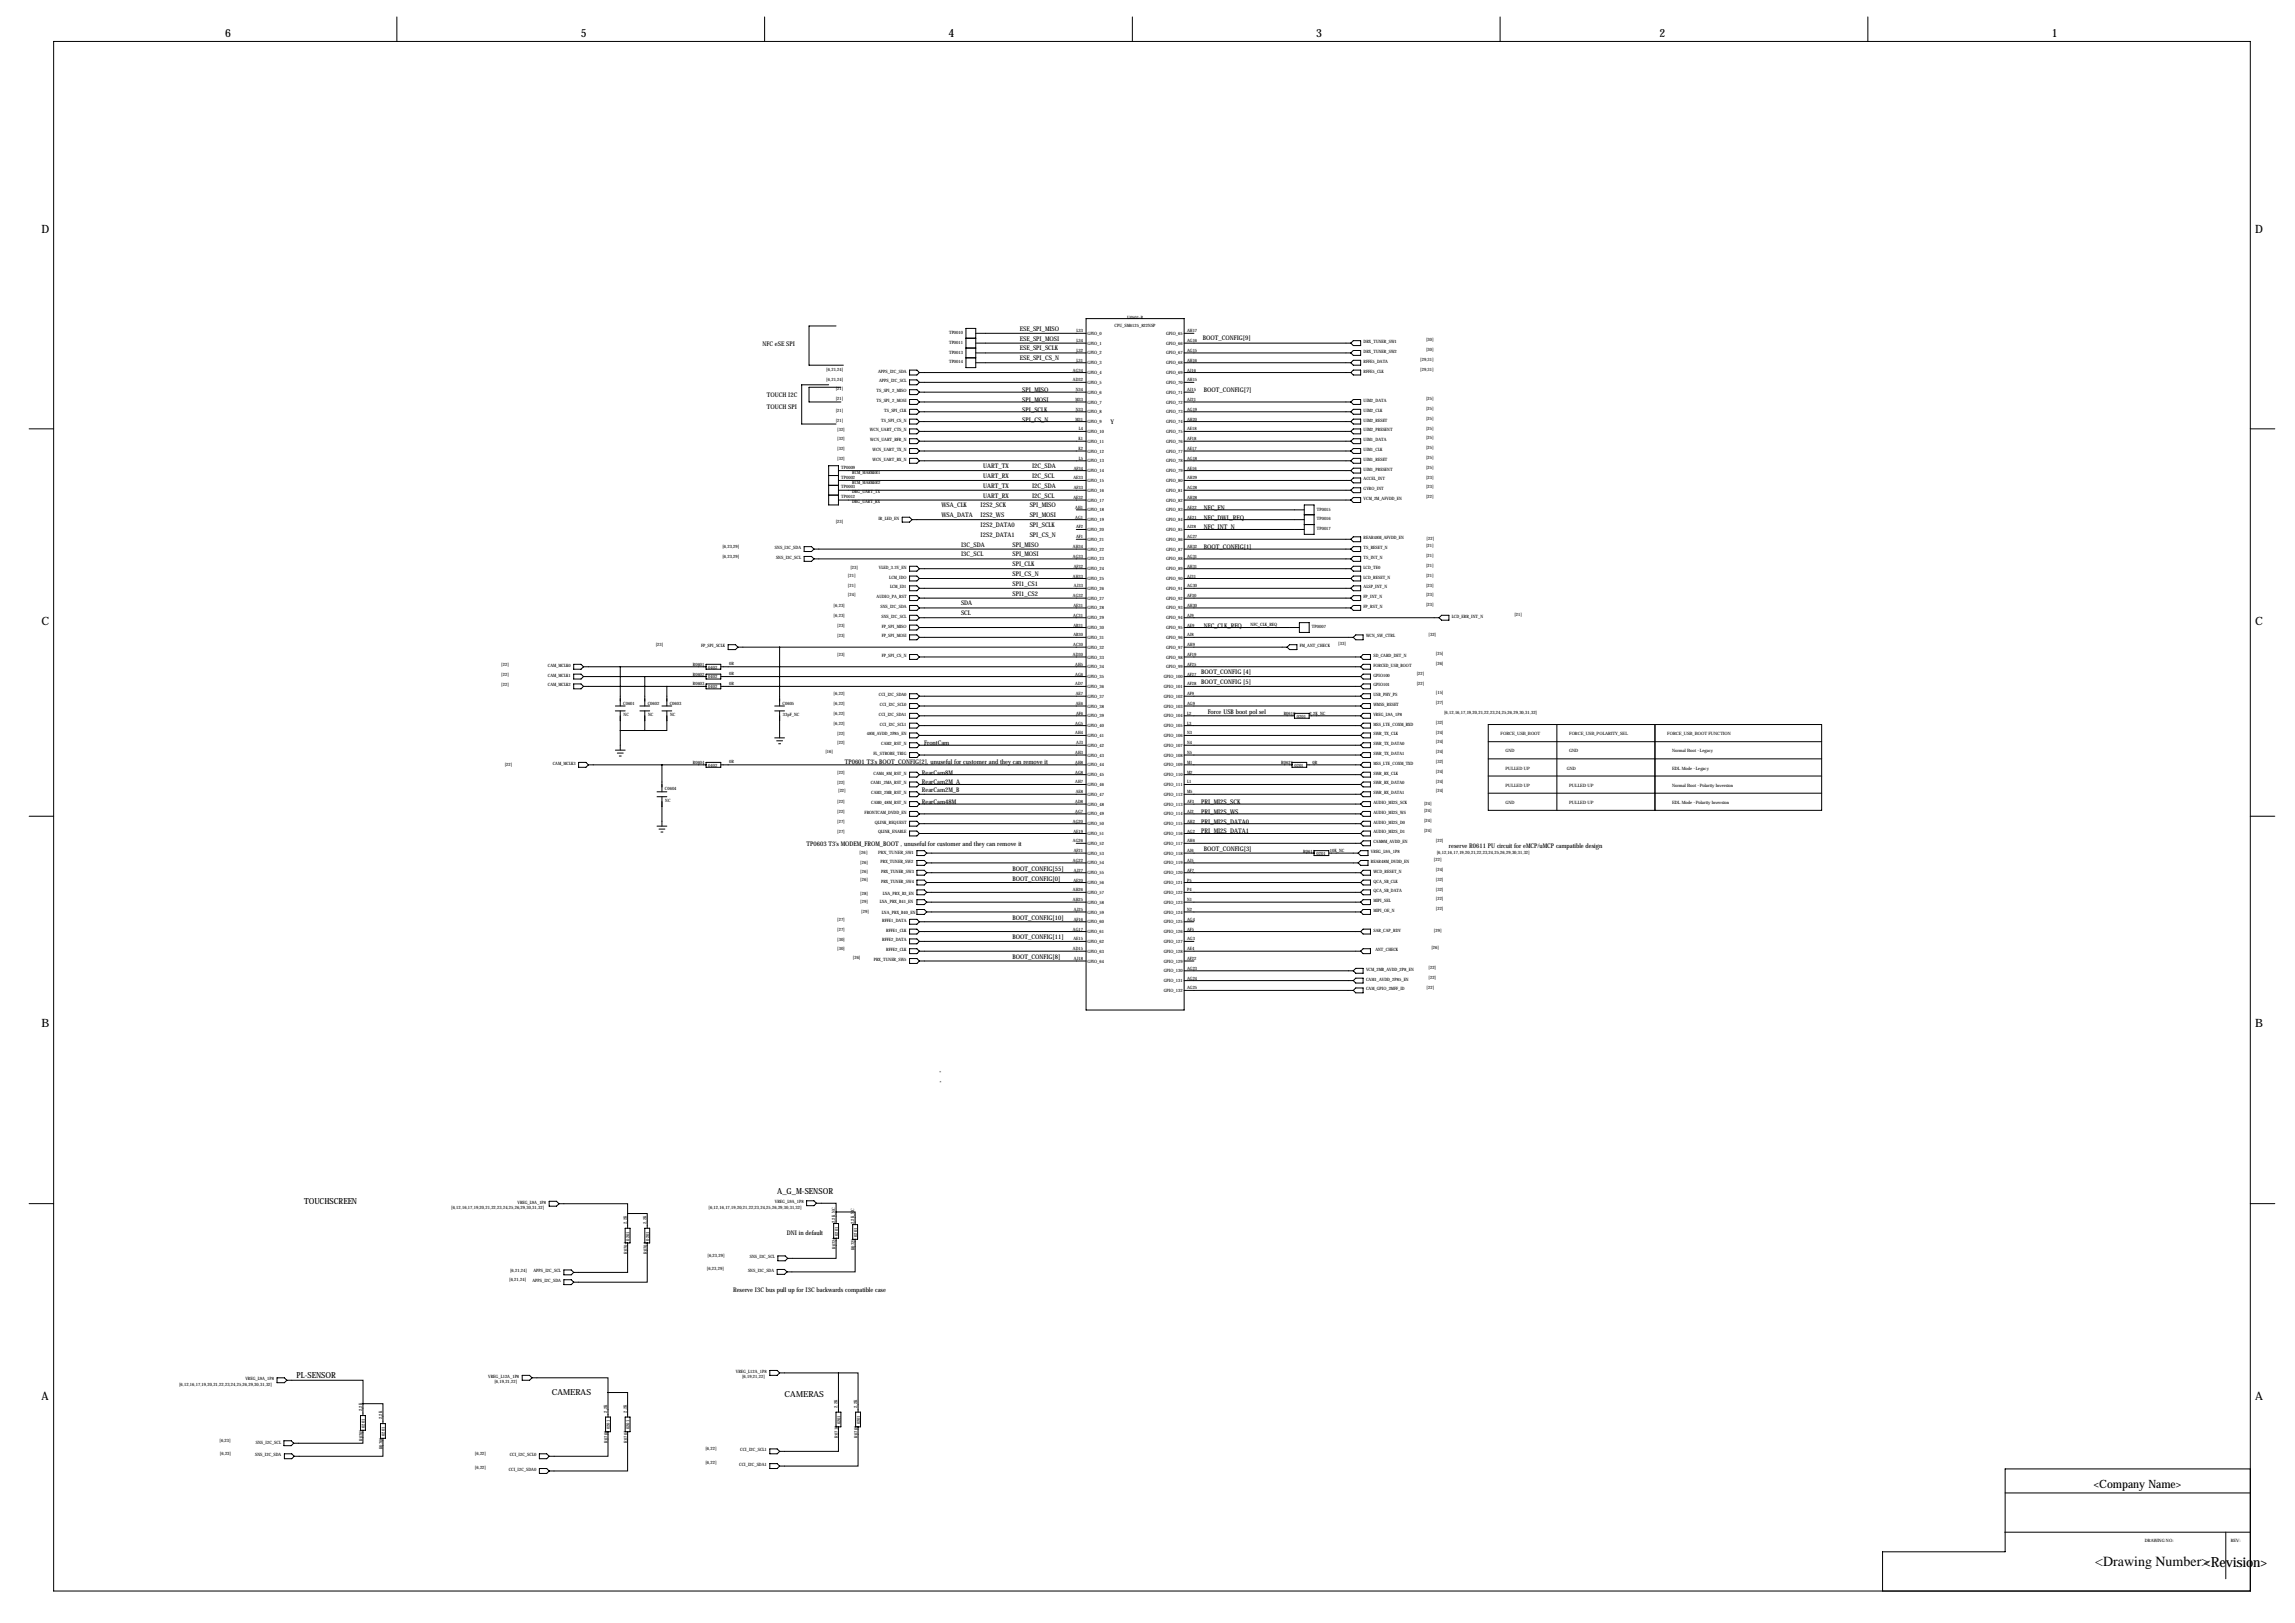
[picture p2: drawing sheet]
<svg xmlns="http://www.w3.org/2000/svg" width="1189mm" height="841mm" viewBox="0 0 1189 841" stroke-linecap="round" stroke-linejoin="round" font-family="sans-serif">
<defs><g id="words">
<text font-size="7.3" x="1085" y="811">&lt;Drawing Number&gt;&lt;Revision&gt;</text>
<g font-size="5.9">
<text x="117" y="19">6</text>
<text x="301" y="19">5</text>
<text x="491" y="19">4</text>
<text x="682" y="19">3</text>
<text x="860" y="19">2</text>
<text x="1063" y="19">1</text>
<text x="21" y="121">D</text>
<text x="1168" y="121">D</text>
<text x="21" y="324">C</text>
<text x="1168" y="324">C</text>
<text x="21" y="532">B</text>
<text x="1168" y="532">B</text>
<text x="21" y="725">A</text>
<text x="1168" y="725">A</text>
<text x="1085" y="771">&lt;Company Name&gt;</text>
</g>
<g font-size="4.3">
<text x="157" y="623">TOUCHSCREEN</text>
<text x="403" y="618">A_G_M-SENSOR</text>
<text x="154" y="714">PL-SENSOR</text>
<text x="286" y="723">CAMERAS</text>
<text x="406" y="724">CAMERAS</text>
</g>
<g font-size="3.3">
<text x="528" y="171">ESE_SPI_MISO</text>
<text x="395" y="179">NFC eSE SPI</text>
<text x="528" y="176">ESE_SPI_MOSI</text>
<text x="623" y="176">BOOT_CONFIG[9]</text>
<text x="528" y="182">ESE_SPI_SCLK</text>
<text x="528" y="187">ESE_SPI_CS_N</text>
<text x="530" y="203">SPI_MISO</text>
<text x="624" y="203">BOOT_CONFIG[7]</text>
<text x="397" y="206">TOUCH I2C</text>
<text x="530" y="208">SPI_MOSI</text>
<text x="397" y="212">TOUCH SPI</text>
<text x="530" y="213">SPI_SCLK</text>
<text x="530" y="218">SPI_CS_N</text>
<text x="575" y="220">Y</text>
<text x="509" y="242">UART_TX</text>
<text x="535" y="242">I2C_SDA</text>
<text x="509" y="248">UART_RX</text>
<text x="535" y="248">I2C_SCL</text>
<text x="509" y="253">UART_TX</text>
<text x="509" y="258">UART_RX</text>
<text x="535" y="253">I2C_SDA</text>
<text x="535" y="258">I2C_SCL</text>
<text x="488" y="263">WSA_CLK</text>
<text x="508" y="263">I2S2_SCK</text>
<text x="533" y="263">SPI_MISO</text>
<text x="488" y="268">WSA_DATA</text>
<text x="508" y="268">I2S2_WS</text>
<text x="533" y="268">SPI_MOSI</text>
<text x="624" y="264">NFC_EN</text>
<text x="624" y="269">NFC_DWL_REQ</text>
<text x="508" y="273">I2S2_DATA0</text>
<text x="533" y="273">SPI_SCLK</text>
<text x="624" y="274">NFC_INT_N</text>
<text x="508" y="278">I2S2_DATA1</text>
<text x="533" y="278">SPI_CS_N</text>
<text x="498" y="283">I3C_SDA</text>
<text x="525" y="283">SPI_MISO</text>
<text x="624" y="284">BOOT_CONFIG[1]</text>
<text x="498" y="288">I3C_SCL</text>
<text x="525" y="288">SPI_MOSI</text>
<text x="525" y="293">SPI_CLK</text>
<text x="525" y="298">SPI_CS_N</text>
<text x="525" y="303">SPI1_CS1</text>
<text x="525" y="309">SPI1_CS2</text>
<text x="498" y="314">SDA</text>
<text x="498" y="319">SCL</text>
<text x="624" y="325">NFC_CLK_REQ</text>
<text x="622" y="349">BOOT_CONFIG [4]</text>
<text x="622" y="354">BOOT_CONFIG [5]</text>
<text x="626" y="370">Force USB boot pol sel</text>
<text x="479" y="386">FrontCam</text>
<text x="438" y="396">TP0601 T3's BOOT_CONFIG[2], unuseful for customer and they can remove it</text>
<text x="478" y="401">RearCam8M</text>
<text x="478" y="406">RearCam2M_A</text>
<text x="478" y="410">RearCam2M_B</text>
<text x="478" y="416">RearCam48M</text>
<text x="622" y="416">PRI_MI2S_SCK</text>
<text x="622" y="422">PRI_MI2S_WS</text>
<text x="622" y="427">PRI_MI2S_DATA0</text>
<text x="622" y="432">PRI_MI2S_DATA1</text>
<text x="418" y="438">TP0603 T3's MODEM_FROM_BOOT , unuseful for customer and they can remove it</text>
<text x="624" y="441">BOOT_CONFIG[3]</text>
<text x="751" y="439">reserve R0611 PU circuit for eMCP/uMCP campatible design</text>
<text x="525" y="451">BOOT_CONFIG[55]</text>
<text x="525" y="456">BOOT_CONFIG[0]</text>
<text x="525" y="476">BOOT_CONFIG[10]</text>
<text x="525" y="487">BOOT_CONFIG[11]</text>
<text x="525" y="497">BOOT_CONFIG[8]</text>
<text x="408" y="640">DNI in default</text>
<text x="380" y="669">Reserve I3C bus pull up for I3C backwards compatible case</text>
</g>
<g font-size="2.3">
<text x="584" y="165">U0501-B</text>
<text x="492" y="173">TP0010</text>
<text x="558" y="172">L33</text>
<text x="563" y="173">GPIO_0</text>
<text x="577" y="169">CPU_SM6125_822NSP</text>
<text x="604" y="173">GPIO_65</text>
<text x="615" y="172">AH17</text>
<text x="492" y="178">TP0011</text>
<text x="558" y="177">L34</text>
<text x="563" y="179">GPIO_1</text>
<text x="604" y="179">GPIO_66</text>
<text x="615" y="177">AG16</text>
<text x="706" y="178">DRX_TUNER_SW1</text>
<text x="739" y="177">[30]</text>
<text x="492" y="183">TP0013</text>
<text x="558" y="182">L32</text>
<text x="563" y="184">GPIO_2</text>
<text x="604" y="184">GPIO_67</text>
<text x="615" y="182">AG15</text>
<text x="706" y="183">DRX_TUNER_SW2</text>
<text x="739" y="182">[30]</text>
<text x="492" y="188">TP0014</text>
<text x="558" y="187">L31</text>
<text x="563" y="189">GPIO_3</text>
<text x="604" y="189">GPIO_68</text>
<text x="615" y="187">AH16</text>
<text x="706" y="188">RFFE5_DATA</text>
<text x="736" y="187">[29,31]</text>
<text x="428" y="192">[6,21,24]</text>
<text x="428" y="197">[6,21,24]</text>
<text x="455" y="193">APPS_I2C_SDA</text>
<text x="556" y="192">AG34</text>
<text x="556" y="198">AD32</text>
<text x="563" y="194">GPIO_4</text>
<text x="604" y="194">GPIO_69</text>
<text x="615" y="192">AJ16</text>
<text x="615" y="198">AH15</text>
<text x="706" y="193">RFFE5_CLK</text>
<text x="736" y="192">[29,31]</text>
<text x="433" y="202">[21]</text>
<text x="454" y="203">TS_SPI_2_MISO</text>
<text x="455" y="198">APPS_I2C_SCL</text>
<text x="557" y="203">N34</text>
<text x="563" y="199">GPIO_5</text>
<text x="563" y="204">GPIO_6</text>
<text x="604" y="199">GPIO_70</text>
<text x="604" y="204">GPIO_71</text>
<text x="615" y="203">AJ15</text>
<text x="433" y="207">[21]</text>
<text x="454" y="208">TS_SPI_2_MOSI</text>
<text x="557" y="208">M33</text>
<text x="563" y="209">GPIO_7</text>
<text x="604" y="209">GPIO_72</text>
<text x="615" y="208">AJ21</text>
<text x="706" y="208">UIM2_DATA</text>
<text x="739" y="207">[25]</text>
<text x="433" y="214">[21]</text>
<text x="458" y="213">TS_SPI_CLK</text>
<text x="557" y="213">N33</text>
<text x="563" y="214">GPIO_8</text>
<text x="604" y="214">GPIO_73</text>
<text x="615" y="213">AG19</text>
<text x="706" y="213">UIM2_CLK</text>
<text x="739" y="212">[25]</text>
<text x="433" y="219">[21]</text>
<text x="456" y="218">TS_SPI_CS_N</text>
<text x="557" y="218">M31</text>
<text x="563" y="219">GPIO_9</text>
<text x="604" y="219">GPIO_74</text>
<text x="615" y="218">AH20</text>
<text x="706" y="218">UIM2_RESET</text>
<text x="739" y="217">[25]</text>
<text x="434" y="223">[32]</text>
<text x="451" y="223">WCN_UART_CTS_N</text>
<text x="559" y="223">L4</text>
<text x="563" y="224">GPIO_10</text>
<text x="604" y="224">GPIO_75</text>
<text x="615" y="223">AE18</text>
<text x="706" y="223">UIM2_PRESENT</text>
<text x="739" y="223">[25]</text>
<text x="739" y="228">[25]</text>
<text x="434" y="228">[32]</text>
<text x="434" y="233">[32]</text>
<text x="451" y="229">WCN_UART_RFR_N</text>
<text x="452" y="234">WCN_UART_TX_N</text>
<text x="559" y="228">K1</text>
<text x="559" y="233">K2</text>
<text x="563" y="229">GPIO_11</text>
<text x="604" y="229">GPIO_76</text>
<text x="615" y="228">AF18</text>
<text x="615" y="233">AE17</text>
<text x="706" y="229">UIM1_DATA</text>
<text x="706" y="234">UIM1_CLK</text>
<text x="739" y="233">[25]</text>
<text x="434" y="238">[32]</text>
<text x="452" y="239">WCN_UART_RX_N</text>
<text x="559" y="238">L5</text>
<text x="563" y="234">GPIO_12</text>
<text x="563" y="239">GPIO_13</text>
<text x="604" y="234">GPIO_77</text>
<text x="604" y="239">GPIO_78</text>
<text x="615" y="238">AG18</text>
<text x="706" y="239">UIM1_RESET</text>
<text x="739" y="238">[25]</text>
<text x="436" y="243">TP0009</text>
<text x="441" y="245">RCM_MARKER1</text>
<text x="556" y="243">AF34</text>
<text x="563" y="245">GPIO_14</text>
<text x="604" y="245">GPIO_79</text>
<text x="615" y="243">AE16</text>
<text x="706" y="244">UIM1_PRESENT</text>
<text x="739" y="243">[25]</text>
<text x="436" y="248">TP0002</text>
<text x="441" y="250">RCM_MARKER2</text>
<text x="556" y="248">AE33</text>
<text x="563" y="250">GPIO_15</text>
<text x="604" y="250">GPIO_80</text>
<text x="615" y="248">AH29</text>
<text x="706" y="249">ACCEL_INT</text>
<text x="739" y="248">[23]</text>
<text x="436" y="253">TP0003</text>
<text x="441" y="256">DBG_UART_TX</text>
<text x="556" y="253">AF33</text>
<text x="563" y="255">GPIO_16</text>
<text x="604" y="255">GPIO_81</text>
<text x="615" y="253">AG28</text>
<text x="706" y="254">GYRO_INT</text>
<text x="739" y="253">[23]</text>
<text x="436" y="258">TP0012</text>
<text x="441" y="261">DBG_UART_RX</text>
<text x="556" y="259">AE32</text>
<text x="557" y="264">AH1</text>
<text x="563" y="260">GPIO_17</text>
<text x="604" y="260">GPIO_82</text>
<text x="615" y="259">AH28</text>
<text x="615" y="264">AE22</text>
<text x="706" y="259">VCM_2M_AFVDD_EN</text>
<text x="739" y="258">[22]</text>
<text x="455" y="269">IR_LED_EN</text>
<text x="557" y="269">AG1</text>
<text x="563" y="265">GPIO_18</text>
<text x="563" y="270">GPIO_19</text>
<text x="604" y="265">GPIO_83</text>
<text x="604" y="270">GPIO_84</text>
<text x="615" y="269">AE21</text>
<text x="682" y="264">TP0015</text>
<text x="682" y="270">TP0016</text>
<text x="433" y="271">[23]</text>
<text x="557" y="274">AF2</text>
<text x="563" y="275">GPIO_20</text>
<text x="604" y="275">GPIO_85</text>
<text x="615" y="274">AJ28</text>
<text x="682" y="275">TP0017</text>
<text x="557" y="279">AF1</text>
<text x="563" y="280">GPIO_21</text>
<text x="604" y="280">GPIO_86</text>
<text x="615" y="279">AG27</text>
<text x="706" y="279">REAR48M_AFVDD_EN</text>
<text x="739" y="280">[22]</text>
<text x="374" y="284">[6,23,29]</text>
<text x="401" y="284">SNS_I3C_SDA</text>
<text x="556" y="284">AH34</text>
<text x="563" y="285">GPIO_22</text>
<text x="604" y="285">GPIO_87</text>
<text x="615" y="284">AH32</text>
<text x="706" y="284">TS_RESET_N</text>
<text x="739" y="283">[21]</text>
<text x="374" y="289">[6,23,29]</text>
<text x="402" y="289">SNS_I3C_SCL</text>
<text x="556" y="289">AG33</text>
<text x="563" y="290">GPIO_23</text>
<text x="604" y="290">GPIO_88</text>
<text x="615" y="289">AG31</text>
<text x="706" y="289">TS_INT_N</text>
<text x="739" y="289">[21]</text>
<text x="739" y="294">[21]</text>
<text x="439" y="299">[21]</text>
<text x="441" y="295">[23]</text>
<text x="455" y="295">VLED_3.3V_EN</text>
<text x="461" y="300">LCM_IDO</text>
<text x="556" y="299">AH33</text>
<text x="556" y="294">AF32</text>
<text x="563" y="295">GPIO_24</text>
<text x="604" y="295">GPIO_89</text>
<text x="615" y="294">AH31</text>
<text x="615" y="299">AJ31</text>
<text x="706" y="295">LCD_TE0</text>
<text x="706" y="300">LCD_RESET_N</text>
<text x="739" y="299">[21]</text>
<text x="439" y="304">[21]</text>
<text x="461" y="305">LCM_ID1</text>
<text x="556" y="304">AJ33</text>
<text x="563" y="300">GPIO_25</text>
<text x="563" y="306">GPIO_26</text>
<text x="604" y="300">GPIO_90</text>
<text x="604" y="306">GPIO_91</text>
<text x="615" y="304">AG30</text>
<text x="706" y="305">ALSP_INT_N</text>
<text x="739" y="304">[23]</text>
<text x="439" y="309">[24]</text>
<text x="454" y="310">AUDIO_PA_RST</text>
<text x="556" y="309">AG32</text>
<text x="563" y="311">GPIO_27</text>
<text x="604" y="311">GPIO_92</text>
<text x="615" y="309">AF30</text>
<text x="706" y="310">FP_INT_N</text>
<text x="739" y="309">[23]</text>
<text x="432" y="314">[6,23]</text>
<text x="456" y="315">SNS_I2C_SDA</text>
<text x="556" y="314">AE31</text>
<text x="563" y="316">GPIO_28</text>
<text x="604" y="316">GPIO_93</text>
<text x="615" y="314">AH30</text>
<text x="706" y="315">FP_RST_N</text>
<text x="739" y="314">[23]</text>
<text x="432" y="320">[6,23]</text>
<text x="457" y="320">SNS_I2C_SCL</text>
<text x="556" y="319">AC31</text>
<text x="563" y="321">GPIO_29</text>
<text x="604" y="321">GPIO_94</text>
<text x="615" y="319">AJ9</text>
<text x="752" y="320">LCD_ERR_INT_N</text>
<text x="784" y="319">[21]</text>
<text x="434" y="325">[23]</text>
<text x="434" y="330">[23]</text>
<text x="457" y="325">FP_SPI_MISO</text>
<text x="556" y="325">AB31</text>
<text x="556" y="330">AB30</text>
<text x="563" y="326">GPIO_30</text>
<text x="604" y="326">GPIO_95</text>
<text x="615" y="325">AE9</text>
<text x="615" y="330">AJ8</text>
<text x="648" y="324">NFC_CLK_REQ</text>
<text x="680" y="325">TP0007</text>
<text x="740" y="329">[32]</text>
<text x="340" y="335">[23]</text>
<text x="363" y="335">FP_SPI_SCLK</text>
<text x="457" y="330">FP_SPI_MOSI</text>
<text x="556" y="335">AC30</text>
<text x="563" y="331">GPIO_31</text>
<text x="604" y="331">GPIO_96</text>
<text x="615" y="335">AH9</text>
<text x="673" y="335">FM_ANT_CHECK</text>
<text x="693" y="334">[33]</text>
<text x="708" y="330">WCN_SW_CTRL</text>
<text x="434" y="340">[23]</text>
<text x="457" y="340">FP_SPI_CS_N</text>
<text x="556" y="340">AD30</text>
<text x="563" y="336">GPIO_32</text>
<text x="563" y="341">GPIO_33</text>
<text x="604" y="336">GPIO_97</text>
<text x="604" y="341">GPIO_98</text>
<text x="615" y="340">AF19</text>
<text x="711" y="340">SD_CARD_DET_N</text>
<text x="744" y="339">[25]</text>
<text x="260" y="345">[22]</text>
<text x="284" y="345">CAM_MCLK0</text>
<text x="359" y="345">R0601</text>
<text x="367" y="346">0402</text>
<text x="378" y="345">0R</text>
<text x="557" y="345">AH5</text>
<text x="563" y="346">GPIO_34</text>
<text x="604" y="346">GPIO_99</text>
<text x="615" y="345">AF25</text>
<text x="711" y="345">FORCED_USB_BOOT</text>
<text x="744" y="344">[26]</text>
<text x="260" y="350">[22]</text>
<text x="284" y="350">CAM_MCLK1</text>
<text x="359" y="350">R0602</text>
<text x="367" y="351">0402</text>
<text x="378" y="350">0R</text>
<text x="557" y="350">AG6</text>
<text x="563" y="351">GPIO_35</text>
<text x="603" y="351">GPIO_100</text>
<text x="615" y="350">AF27</text>
<text x="711" y="350">GPIO100</text>
<text x="734" y="350">[22]</text>
<text x="260" y="355">[22]</text>
<text x="284" y="356">CAM_MCLK2</text>
<text x="359" y="355">R0603</text>
<text x="367" y="356">0402</text>
<text x="378" y="355">0R</text>
<text x="557" y="355">AD7</text>
<text x="563" y="356">GPIO_36</text>
<text x="603" y="356">GPIO_101</text>
<text x="615" y="355">AF28</text>
<text x="711" y="356">GPIO101</text>
<text x="734" y="355">[22]</text>
<text x="744" y="360">[15]</text>
<text x="323" y="365">C0601</text>
<text x="336" y="365">C0602</text>
<text x="347" y="365">C0603</text>
<text x="405" y="365">C0605</text>
<text x="432" y="360">[6,22]</text>
<text x="432" y="365">[6,22]</text>
<text x="455" y="361">CCI_I2C_SDA0</text>
<text x="456" y="366">CCI_I2C_SCL0</text>
<text x="557" y="360">AE7</text>
<text x="557" y="365">AE6</text>
<text x="563" y="361">GPIO_37</text>
<text x="603" y="361">GPIO_102</text>
<text x="615" y="360">AF9</text>
<text x="615" y="365">AG9</text>
<text x="711" y="366">WMSS_RESET</text>
<text x="711" y="361">USB_PHY_PS</text>
<text x="744" y="365">[27]</text>
<text x="323" y="371">NC</text>
<text x="336" y="371">NC</text>
<text x="347" y="371">NC</text>
<text x="406" y="371">33pF_NC</text>
<text x="432" y="370">[6,22]</text>
<text x="455" y="371">CCI_I2C_SDA1</text>
<text x="557" y="370">AF6</text>
<text x="563" y="366">GPIO_38</text>
<text x="563" y="372">GPIO_39</text>
<text x="603" y="366">GPIO_103</text>
<text x="603" y="372">GPIO_104</text>
<text x="615" y="370">L2</text>
<text x="665" y="371">R0616</text>
<text x="672" y="372">0201</text>
<text x="678" y="370">2.2K_NC</text>
<text x="711" y="371">VREG_L9A_1P8</text>
<text x="748" y="370">[6,12,16,17,19,20,21,22,23,24,25,26,29,30,31,32]</text>
<text x="432" y="375">[6,22]</text>
<text x="456" y="376">CCI_I2C_SCL1</text>
<text x="557" y="375">AG5</text>
<text x="563" y="377">GPIO_40</text>
<text x="603" y="377">GPIO_105</text>
<text x="615" y="375">L3</text>
<text x="711" y="376">MSS_LTE_COXM_RXD</text>
<text x="744" y="375">[32]</text>
<text x="434" y="381">[22]</text>
<text x="449" y="381">48M_AVDD_2P85_EN</text>
<text x="557" y="380">AH4</text>
<text x="563" y="382">GPIO_41</text>
<text x="603" y="382">GPIO_106</text>
<text x="615" y="380">N3</text>
<text x="711" y="381">SWR_TX_CLK</text>
<text x="744" y="380">[24]</text>
<text x="777" y="381">FORCE_USB_BOOT</text>
<text x="813" y="381">FORCE_USB_POLARITY_SEL</text>
<text x="864" y="381">FORCE_USB_BOOT FUNCTION</text>
<text x="434" y="386">[22]</text>
<text x="456" y="386">CAM2_RST_N</text>
<text x="558" y="386">AJ3</text>
<text x="563" y="387">GPIO_42</text>
<text x="603" y="387">GPIO_107</text>
<text x="615" y="386">N4</text>
<text x="711" y="386">SWR_TX_DATA0</text>
<text x="744" y="385">[24]</text>
<text x="780" y="390">GND</text>
<text x="813" y="390">GND</text>
<text x="866" y="390">Normal Boot -Legacy</text>
<text x="359" y="396">R0604</text>
<text x="378" y="395">0R</text>
<text x="428" y="390">[16]</text>
<text x="453" y="391">FL_STROBE_TRIG</text>
<text x="557" y="391">AH3</text>
<text x="557" y="396">AH8</text>
<text x="563" y="392">GPIO_43</text>
<text x="603" y="392">GPIO_108</text>
<text x="615" y="391">N5</text>
<text x="615" y="396">M1</text>
<text x="664" y="396">R0621</text>
<text x="680" y="396">0R</text>
<text x="711" y="391">SWR_TX_DATA1</text>
<text x="744" y="395">[32]</text>
<text x="744" y="390">[24]</text>
<text x="261" y="397">[22]</text>
<text x="286" y="396">CAM_MCLK3</text>
<text x="367" y="397">0402</text>
<text x="434" y="401">[22]</text>
<text x="453" y="401">CAM4_8M_RST_N</text>
<text x="557" y="401">AG8</text>
<text x="563" y="397">GPIO_44</text>
<text x="603" y="397">GPIO_109</text>
<text x="615" y="401">M2</text>
<text x="671" y="397">0201</text>
<text x="711" y="401">SWR_RX_CLK</text>
<text x="711" y="396">MSS_LTE_COXM_TXD</text>
<text x="744" y="400">[24]</text>
<text x="780" y="399">PULLED UP</text>
<text x="812" y="399">GND</text>
<text x="866" y="399">EDL Mode -Legacy</text>
<text x="434" y="406">[22]</text>
<text x="451" y="406">CAM1_2MA_RST_N</text>
<text x="557" y="406">AH7</text>
<text x="563" y="402">GPIO_45</text>
<text x="563" y="407">GPIO_46</text>
<text x="603" y="402">GPIO_110</text>
<text x="603" y="407">GPIO_111</text>
<text x="615" y="406">L1</text>
<text x="711" y="406">SWR_RX_DATA0</text>
<text x="744" y="405">[24]</text>
<text x="780" y="408">PULLED UP</text>
<text x="813" y="408">PULLED UP</text>
<text x="866" y="408">Normal Boot -Polarity Inversion</text>
<text x="344" y="409">C0604</text>
<text x="434" y="410">[22]</text>
<text x="451" y="411">CAM3_2MB_RST_N</text>
<text x="557" y="411">AE8</text>
<text x="563" y="412">GPIO_47</text>
<text x="603" y="412">GPIO_112</text>
<text x="615" y="411">M5</text>
<text x="711" y="411">SWR_RX_DATA1</text>
<text x="744" y="410">[24]</text>
<text x="345" y="415">NC</text>
<text x="434" y="416">[22]</text>
<text x="451" y="416">CAM0_48M_RST_N</text>
<text x="557" y="416">AD8</text>
<text x="563" y="417">GPIO_48</text>
<text x="603" y="417">GPIO_113</text>
<text x="615" y="416">AF3</text>
<text x="711" y="416">AUDIO_MI2S_SCK</text>
<text x="738" y="417">[24]</text>
<text x="780" y="416">GND</text>
<text x="813" y="416">PULLED UP</text>
<text x="866" y="416">EDL Mode -Polarity Inversion</text>
<text x="434" y="421">[22]</text>
<text x="448" y="422">FRONTCAM_DVDD_EN</text>
<text x="557" y="421">AG7</text>
<text x="563" y="422">GPIO_49</text>
<text x="603" y="422">GPIO_114</text>
<text x="615" y="421">AJ2</text>
<text x="711" y="422">AUDIO_MI2S_WS</text>
<text x="738" y="421">[24]</text>
<text x="738" y="426">[24]</text>
<text x="434" y="426">[27]</text>
<text x="434" y="431">[27]</text>
<text x="453" y="427">QLINK_REQUEST</text>
<text x="455" y="432">QLINK_ENABLE</text>
<text x="556" y="426">AG20</text>
<text x="556" y="431">AE19</text>
<text x="563" y="427">GPIO_50</text>
<text x="603" y="427">GPIO_115</text>
<text x="615" y="426">AH2</text>
<text x="615" y="431">AG2</text>
<text x="711" y="427">AUDIO_MI2S_D0</text>
<text x="711" y="432">AUDIO_MI2S_D1</text>
<text x="738" y="431">[24]</text>
<text x="556" y="436">AG26</text>
<text x="563" y="433">GPIO_51</text>
<text x="563" y="438">GPIO_52</text>
<text x="603" y="433">GPIO_116</text>
<text x="603" y="438">GPIO_117</text>
<text x="615" y="436">AH6</text>
<text x="711" y="437">CAM8M_AVDD_EN</text>
<text x="744" y="436">[22]</text>
<text x="445" y="442">[26]</text>
<text x="455" y="442">PRX_TUNER_SW1</text>
<text x="556" y="441">AF21</text>
<text x="563" y="443">GPIO_53</text>
<text x="603" y="443">GPIO_118</text>
<text x="615" y="441">AJ6</text>
<text x="675" y="442">R0611</text>
<text x="682" y="443">0201</text>
<text x="689" y="441">10K_NC</text>
<text x="710" y="442">VREG_L9A_1P8</text>
<text x="744" y="442">[6,12,16,17,19,20,21,22,23,24,25,26,29,30,31,32]</text>
<text x="446" y="447">[26]</text>
<text x="456" y="447">PRX_TUNER_SW2</text>
<text x="556" y="446">AG22</text>
<text x="563" y="448">GPIO_54</text>
<text x="603" y="448">GPIO_119</text>
<text x="615" y="446">AJ5</text>
<text x="710" y="447">REAR48M_DVDD_EN</text>
<text x="743" y="446">[22]</text>
<text x="446" y="452">[26]</text>
<text x="456" y="452">PRX_TUNER_SW3</text>
<text x="556" y="452">AJ27</text>
<text x="563" y="453">GPIO_55</text>
<text x="603" y="453">GPIO_120</text>
<text x="615" y="452">AF7</text>
<text x="711" y="452">WCD_RESET_N</text>
<text x="744" y="451">[24]</text>
<text x="446" y="456">[26]</text>
<text x="456" y="457">PRX_TUNER_SW4</text>
<text x="556" y="462">AH26</text>
<text x="556" y="457">AE20</text>
<text x="563" y="458">GPIO_56</text>
<text x="603" y="458">GPIO_121</text>
<text x="615" y="457">P5</text>
<text x="615" y="462">P4</text>
<text x="711" y="457">QCA_SB_CLK</text>
<text x="744" y="461">[32]</text>
<text x="744" y="456">[32]</text>
<text x="446" y="468">[29]</text>
<text x="446" y="464">[28]</text>
<text x="456" y="468">LNA_PRX_B41_EN</text>
<text x="457" y="463">LNA_PRX_B3_EN</text>
<text x="556" y="467">AH25</text>
<text x="563" y="463">GPIO_57</text>
<text x="603" y="463">GPIO_122</text>
<text x="615" y="467">N1</text>
<text x="711" y="467">MIPI_SEL</text>
<text x="711" y="462">QCA_SB_DATA</text>
<text x="744" y="466">[22]</text>
<text x="446" y="473">[29]</text>
<text x="457" y="474">LNA_PRX_B40_EN</text>
<text x="556" y="472">AJ25</text>
<text x="563" y="468">GPIO_58</text>
<text x="563" y="473">GPIO_59</text>
<text x="603" y="468">GPIO_123</text>
<text x="603" y="473">GPIO_124</text>
<text x="615" y="472">N2</text>
<text x="711" y="472">MIPI_OE_N</text>
<text x="744" y="471">[22]</text>
<text x="434" y="477">[27]</text>
<text x="457" y="477">RFFE1_DATA</text>
<text x="556" y="477">AF16</text>
<text x="563" y="478">GPIO_60</text>
<text x="603" y="478">GPIO_125</text>
<text x="615" y="477">AG4</text>
<text x="434" y="482">[27]</text>
<text x="459" y="483">RFFE1_CLK</text>
<text x="556" y="482">AG17</text>
<text x="563" y="483">GPIO_61</text>
<text x="603" y="483">GPIO_126</text>
<text x="615" y="482">AF5</text>
<text x="711" y="483">SAR_CAP_RDY</text>
<text x="743" y="483">[29]</text>
<text x="434" y="487">[30]</text>
<text x="457" y="488">RFFE2_DATA</text>
<text x="556" y="487">AE15</text>
<text x="563" y="488">GPIO_62</text>
<text x="603" y="488">GPIO_127</text>
<text x="615" y="487">AG3</text>
<text x="742" y="492">[26]</text>
<text x="434" y="492">[30]</text>
<text x="442" y="497">[26]</text>
<text x="453" y="498">PRX_TUNER_SW5</text>
<text x="459" y="493">RFFE2_CLK</text>
<text x="556" y="492">AD15</text>
<text x="556" y="497">AJ18</text>
<text x="563" y="493">GPIO_63</text>
<text x="603" y="493">GPIO_128</text>
<text x="615" y="492">AE4</text>
<text x="615" y="497">AF22</text>
<text x="712" y="493">ANT_CHECK</text>
<text x="563" y="499">GPIO_64</text>
<text x="603" y="499">GPIO_129</text>
<text x="603" y="504">GPIO_130</text>
<text x="615" y="502">AG23</text>
<text x="708" y="503">VCM_2MB_AVDD_2P8_EN</text>
<text x="740" y="502">[22]</text>
<text x="603" y="509">GPIO_131</text>
<text x="615" y="507">AG24</text>
<text x="708" y="508">CAM1_AVDD_2P85_EN</text>
<text x="740" y="507">[22]</text>
<text x="603" y="514">GPIO_132</text>
<text x="615" y="513">AG25</text>
<text x="708" y="513">CAM_GPIO_2MFF_ID</text>
<text x="739" y="512">[22]</text>
<text x="487" y="556">*</text>
<text x="487" y="562">*</text>
<text x="268" y="623">VREG_L9A_1P8</text>
<text x="401" y="623">VREG_L9A_1P8</text>
<text x="234" y="626">[6,12,16,17,19,20,21,22,23,24,25,26,29,30,31,32]</text>
<text x="367" y="626">[6,12,16,17,19,20,21,22,23,24,25,26,29,30,31,32]</text>
<text x="325" y="634" transform="rotate(-90 325 634)">2.2K</text>
<text x="335" y="634" transform="rotate(-90 335 634)">2.2K</text>
<text x="433" y="634" transform="rotate(-90 433 634)">2.2K_NC</text>
<text x="443" y="634" transform="rotate(-90 443 634)">2.2K_NC</text>
<text x="434" y="640" transform="rotate(-90 434 640)">0201</text>
<text x="444" y="641" transform="rotate(-90 444 641)">0201</text>
<text x="326" y="643" transform="rotate(-90 326 643)">0201</text>
<text x="336" y="643" transform="rotate(-90 336 643)">0201</text>
<text x="433" y="647" transform="rotate(-90 433 647)">R0724</text>
<text x="443" y="648" transform="rotate(-90 443 648)">R0725</text>
<text x="325" y="649" transform="rotate(-90 325 649)">R0701</text>
<text x="335" y="649" transform="rotate(-90 335 649)">R0702</text>
<text x="367" y="651">[6,23,29]</text>
<text x="388" y="652">SNS_I3C_SCL</text>
<text x="264" y="659">[6,21,24]</text>
<text x="276" y="659">APPS_I2C_SCL</text>
<text x="366" y="658">[6,23,29]</text>
<text x="387" y="659">SNS_I3C_SDA</text>
<text x="264" y="664">[6,21,24]</text>
<text x="276" y="664">APPS_I2C_SDA</text>
<text x="253" y="714">VREG_L12A_1P8</text>
<text x="381" y="711">VREG_L12A_1P8</text>
<text x="93" y="718">[6,12,16,17,19,20,21,22,23,24,25,26,29,30,31,32]</text>
<text x="127" y="715">VREG_L9A_1P8</text>
<text x="256" y="717">[6,19,21,22]</text>
<text x="384" y="714">[6,19,21,22]</text>
<text x="188" y="731" transform="rotate(-90 188 731)">2.2K</text>
<text x="314" y="732" transform="rotate(-90 314 732)">2.2K</text>
<text x="325" y="732" transform="rotate(-90 325 732)">2.2K</text>
<text x="434" y="729" transform="rotate(-90 434 729)">2.2K</text>
<text x="444" y="729" transform="rotate(-90 444 729)">2.2K</text>
<text x="198" y="735" transform="rotate(-90 198 735)">2.2K</text>
<text x="435" y="738" transform="rotate(-90 435 738)">0201</text>
<text x="446" y="738" transform="rotate(-90 446 738)">0201</text>
<text x="189" y="740" transform="rotate(-90 189 740)">0201</text>
<text x="199" y="744" transform="rotate(-90 199 744)">0201</text>
<text x="316" y="740" transform="rotate(-90 316 740)">0201</text>
<text x="326" y="740" transform="rotate(-90 326 740)">0201</text>
<text x="114" y="747">[6,23]</text>
<text x="133" y="748">SNS_I2C_SCL</text>
<text x="188" y="746" transform="rotate(-90 188 746)">R0705</text>
<text x="315" y="747" transform="rotate(-90 315 747)">R0708</text>
<text x="325" y="747" transform="rotate(-90 325 747)">R0707</text>
<text x="434" y="745" transform="rotate(-90 434 745)">R0710</text>
<text x="444" y="745" transform="rotate(-90 444 745)">R0709</text>
<text x="114" y="753">[6,23]</text>
<text x="132" y="754">SNS_I2C_SDA</text>
<text x="198" y="751" transform="rotate(-90 198 751)">R0706</text>
<text x="246" y="753">[6,22]</text>
<text x="264" y="754">CCI_I2C_SCL0</text>
<text x="365" y="751">[6,22]</text>
<text x="383" y="752">CCI_I2C_SCL1</text>
<text x="246" y="761">[6,22]</text>
<text x="264" y="762">CCI_I2C_SDA0</text>
<text x="365" y="759">[6,22]</text>
<text x="383" y="759">CCI_I2C_SDA1</text>
<text x="1111" y="799">DRAWING NO:</text>
<text x="1156" y="799">REV:</text>
</g>
</g></defs>
<g fill="none" stroke="#000" stroke-width=".52">
<path d="M206 9v12M396 9v12M587 9v12M777 9v12M968 9v12M28 21h1138v803h-1138zM433 169h-14v20h18M500 175h5M500 170h5v20h-5zM505 173h58M505 178h58M563 165h50v358h-50z"/>
<path d="M613 173h5M613 178h87M701 176h4v3h-4l-1-1zM429 199h-14v21h18M471 197h4l1 1-1 1h-4zM471 192h4l1 1-1 1h-4zM476 193h87M476 198h87M500 180h5M500 185h5M505 183h58M505 188h58"/>
<path d="M613 183h87M613 188h87M613 193h87M613 198h5M700 183l1-1h4v2h-4zM701 187h4v2h-4l-1-1zM701 192h4v2h-4l-1-1zM436 201h-17v7h17M471 217h4l1 1-1 2h-4zM471 202h4l1 1-1 1h-4zM471 207h4l1 1-1 1h-4zM471 212h4l1 1-1 2h-4z"/>
<path d="M476 208h87M476 203h87M476 213h87M476 218h87M613 208h87M613 203h5M613 213h87M613 218h87M701 217h4v3h-4l-1-2zM701 207h4v2h-4l-1-1zM701 212h4v3h-4l-1-2zM15 222h13"/>
<path d="M471 222h4l1 1-1 2h-4zM471 227h4l1 2-1 1h-4zM471 232h4l1 2-1 1h-4zM471 237h4l1 2-1 1h-4zM476 223h87M476 229h87M476 234h87M476 239h87M613 223h87M613 229h87M613 234h87M613 239h87"/>
<path d="M701 222h4v3h-4l-1-2zM701 227h4v3h-4l-1-1zM701 232h4v3h-4l-1-1zM701 237h4v3h-4l-1-1zM1166 222h12M429 241h5v21h-5zM429 246h5M429 251h5M429 256h5M434 244h129M434 249h129M434 254h129"/>
<path d="M434 259h129M613 244h87M613 249h87M613 254h87M613 259h87M700 244l1-2h4v3h-4zM700 249l1-1h4v2h-4zM701 253h4v2h-4l-1-1zM701 258h4v2h-4l-1-1zM467 268h4l1 1-1 1h-4zM472 269h91M558 264h5"/>
<path d="M558 274h5M558 279h5M613 264h63M613 269h63M613 274h63M613 279h87M676 262h5v15h-5zM676 267h5M676 272h5M701 278h4v3h-4l-1-2zM417 288h3l2 1-2 2h-3zM417 283h3l2 1-2 2h-3z"/>
<path d="M422 284h141M422 289h141M471 293h4l1 2-1 1h-4zM471 298h4l1 2-1 1h-4zM476 295h87M476 300h87M613 284h87M613 289h87M613 295h87M613 300h87M700 289l1-1h4v3h-4zM700 300l1-2h4v3h-4z"/>
<path d="M701 283h4v3h-4l-1-2zM701 293h4v3h-4l-1-1zM471 303h4l1 2-1 1h-4zM471 309h4l1 1-1 1h-4zM471 314h4l1 1-1 1h-4zM471 319h4l1 1-1 1h-4zM476 305h87M476 310h87M476 315h87M476 320h87M613 305h87M613 310h87"/>
<path d="M613 315h87M613 320h132M701 314h4v2h-4l-1-1zM701 303h4v3h-4l-1-1zM701 309h4v2h-4l-1-1zM745 320l2-1h4v2h-4zM377 334h4l1 1-1 1h-4zM382 335h181M404 335v31M471 324h4l1 1-1 1h-4zM471 329h4l1 1-1 1h-4zM471 339h4l1 1-1 2h-4z"/>
<path d="M476 325h87M476 330h87M613 325h60M613 330h88M613 335h54M667 335l1-1h4v2h-4zM673 323h5v5h-5zM702 329h4v2h-4l-1-1zM706 339h4v3h-4l-1-2zM297 344h4l1 1-1 2h-4zM297 349h4l1 1-1 2h-4zM297 354h4l1 2-1 1h-4z"/>
<path d="M302 345h64M302 350h64M302 356h64M321 345v21M334 350v16M345 356v10M366 344h7v3h-7zM366 349h7v3h-7zM366 354h7v3h-7zM373 345h190M373 350h190M373 356h190"/>
<path d="M471 359h4l1 2-1 1h-4zM476 340h87M613 340h92M613 345h92M613 350h92M613 356h92M705 345l1-1h4v3h-4zM705 350l1-1h4v3h-4zM706 354h4v3h-4l-1-1zM706 359h4v3h-4l-1-1zM319 366h5M319 368h5"/>
<path d="M321 368v21M321 378h13M331 366h6M331 368h6M334 368v10M343 366h5M343 368h5M345 368v10h-11M401 366h5M401 368h5M404 368v14M471 369h4l1 2-1 1h-4z"/>
<path d="M471 364h4l1 2-1 1h-4zM471 375h4l1 1-1 1h-4zM471 380h4l1 1-1 1h-4zM476 361h87M476 366h87M476 371h87M476 376h87M613 361h92M613 366h92M613 371h58M613 376h92M671 369h7v3h-7z"/>
<path d="M678 371h27M705 371l1-2h4v3h-4zM706 364h4v3h-4l-1-1zM706 375h4v2h-4l-1-1zM706 380h4v2h-4l-1-1zM771 375h173v45h-173zM807 375v45M857 375v45M300 395h4l1 1-1 1h-4zM305 396h61M319 389h5M320 390h3"/>
<path d="M321 392h1M343 396v14M366 395h7v2h-7zM373 396h190M401 382h5M402 384h3M403 385h1M471 385h4l1 1-1 1h-4zM471 390h4l1 1-1 1h-4zM471 400h4l1 1-1 2h-4zM476 381h87M476 386h87"/>
<path d="M476 391h87M613 381h92M613 386h92M613 391h92M613 396h56M669 395h8v2h-8zM677 396h28M705 391l1-1h4v2h-4zM706 395h4v2h-4l-1-1zM706 385h4v2h-4l-1-1zM706 400h4v3h-4l-1-2zM771 393h173"/>
<path d="M771 384h173M340 410h5M340 413h5M343 413v15M471 410h4l1 1-1 2h-4zM471 405h4l1 1-1 2h-4zM471 415h4l1 1-1 2h-4zM476 401h87M476 406h87M476 411h87M476 416h87M613 401h92"/>
<path d="M613 406h92M613 411h92M613 416h92M706 410h4v3h-4l-1-2zM706 405h4v3h-4l-1-2zM706 415h4v3h-4l-1-2zM771 411h173M771 402h173M15 423h13M340 428h5M341 429h3M342 431h1"/>
<path d="M471 420h4l1 2-1 1h-4zM471 425h4l1 2-1 1h-4zM471 430h4l1 2-1 1h-4zM476 422h87M476 427h87M476 432h87M558 437h5M613 422h92M613 427h92M613 432h92M613 437h92M706 420h4v3h-4l-1-1z"/>
<path d="M706 425h4v3h-4l-1-1zM706 430h4v3h-4l-1-1zM706 436h4v2h-4l-1-1zM1166 423h12M475 441h4l1 1-1 1h-4zM475 456h4l1 1-1 1h-4zM475 451h4l1 1-1 1h-4zM475 446h4l1 1-1 1h-4zM480 442h83M480 447h83M480 452h83M480 457h83"/>
<path d="M613 442h68M613 447h91M613 452h92M613 457h92M681 441h7v2h-7zM688 442h16M704 442l1-1h4v2h-4zM704 447l1-1h4v2h-4zM705 452l1-1h4v2h-4zM706 456h4v2h-4l-1-1zM471 476h4l1 1-1 2h-4zM475 471h4l1 1-1 2h-4z"/>
<path d="M475 466h4l1 1-1 2h-4zM475 461h4l1 1-1 1h-4zM476 477h87M480 462h83M480 467h83M480 472h83M613 462h92M613 467h92M613 472h92M613 477h5M705 462l1-1h4v2h-4zM705 467l1-1h4v3h-4z"/>
<path d="M706 471h4v3h-4l-1-2zM471 481h4l1 2-1 1h-4zM471 486h4l1 2-1 1h-4zM471 491h4l1 2-1 1h-4zM471 496h4l1 2-1 1h-4zM476 483h87M476 488h87M476 493h87M476 498h87M613 483h92M613 488h5M613 493h92"/>
<path d="M613 498h5M706 481h4v3h-4l-1-1zM706 491h4v3h-4l-1-1zM613 503h88M613 508h88M613 513h88M701 503l1-1h4v2h-4zM701 508l1-1h4v2h-4zM701 513l1-1h4v2h-4zM15 623h13M284 622h4l2 1-2 2h-4zM290 623h35v6"/>
<path d="M324 636h2v8h-2zM325 629h10v7M325 629v7M334 636h3v8h-3zM418 622h4l1 1-1 2h-4zM423 623h10v5M432 634h2v7h-2zM433 628h10v6M433 628v6M442 634h2v8h-2zM1166 623h12M292 658h4l1 1-1 1h-4z"/>
<path d="M325 644v15h-28M335 644v20h-38M403 658h3l2 1-2 1h-3zM403 651h4l1 1-1 1h-4zM433 641v11h-25M443 642v17h-35M292 663h4l1 1-1 1h-4zM144 714h3l2 1-2 1h-3zM149 715h39v12M271 712h3l2 2-2 1h-3zM276 714h39v7M399 710h4l1 1-1 1h-4z"/>
<path d="M404 711h30M434 711h10v20M434 711v20M187 733h2v8h-2zM188 727v6M188 727h10v10M197 737h3v8h-3zM314 734h2v8h-2zM315 721h10v13M315 721v13M324 734h2v8h-2zM433 731h3v8h-3z"/>
<path d="M434 739v13h-30M443 731h3v8h-3zM444 739v20h-40M147 746h4l1 2-1 1h-4zM147 753h4l1 1-1 2h-4zM188 741v7h-36M198 745v9h-46M279 753h4l1 1-1 2h-4zM315 742v12h-31M325 742v20h-41M399 750h4l1 2-1 1h-4zM399 758h4l1 1-1 2h-4z"/>
<path d="M279 761h4l1 1-1 1h-4zM1039 773h127M1166 761h-127v43h-64v20M1038 794h128M1153 794v24"/>
</g>
<use href="#words"/>
</svg>
